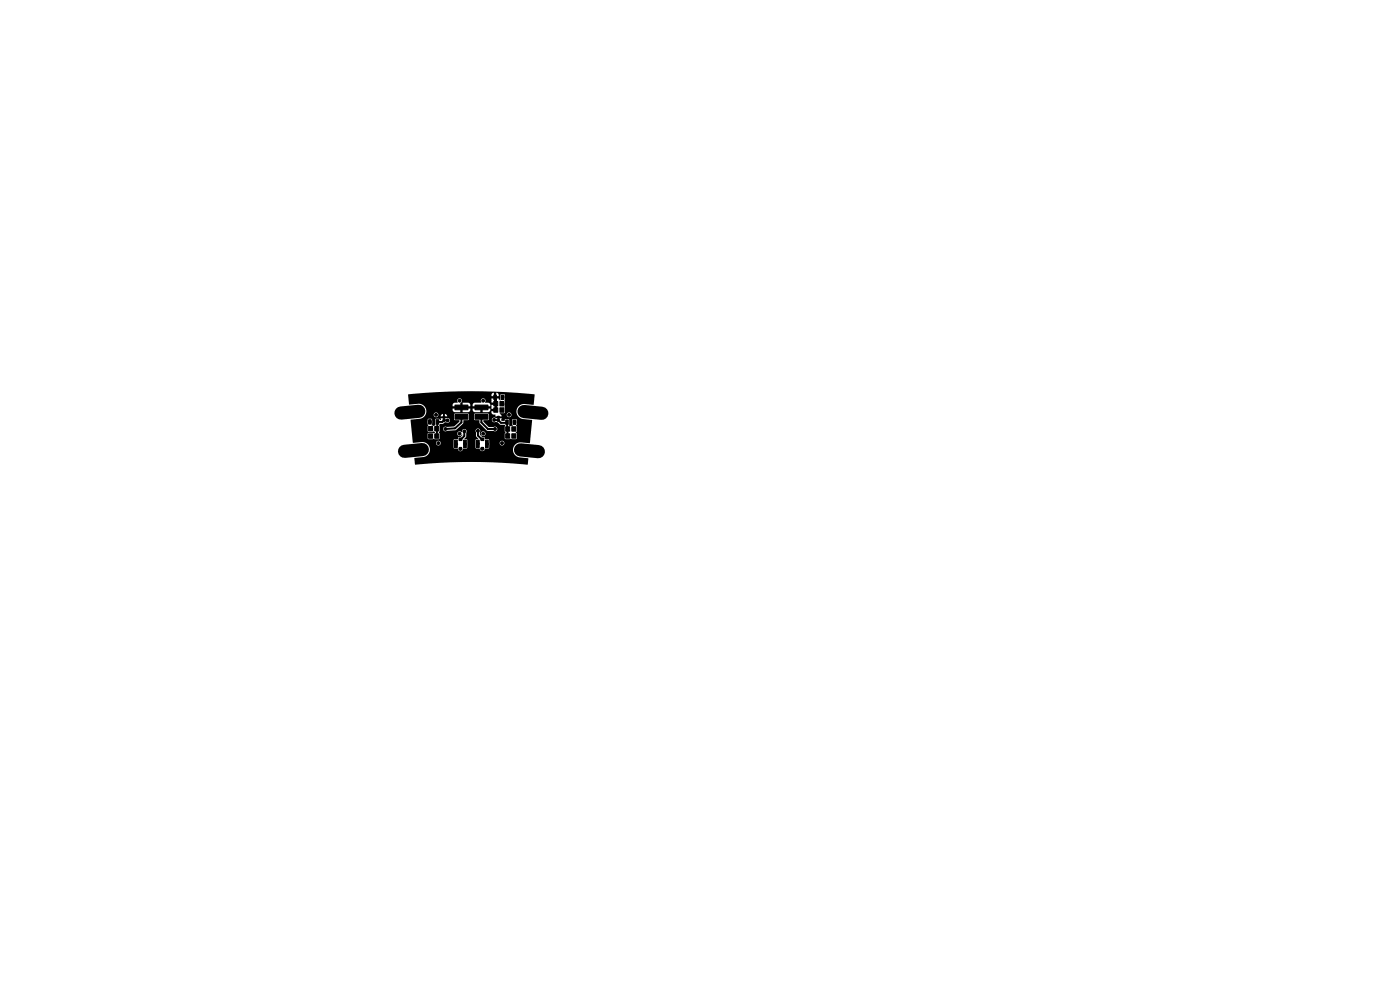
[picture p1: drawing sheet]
<svg xmlns="http://www.w3.org/2000/svg" width="297mm" height="210mm" viewBox="0 0 297 210" stroke-linecap="round" stroke-linejoin="round" font-family="sans-serif">
<g fill="#000" stroke="#000" stroke-width=".21">
<path d="M90.9 89h.6v1h-.6zM90.9 92h.9v1h-.9zM90.9 90.5h.9v.9h-.9zM92.5 89h.6v1h-.6zM92.2 92h.9v1h-.9zM92.2 90.5h.9v.9h-.9zM94 88.3h.4v.4h-.4zM94 89h.4v.4h-.4zM96.5 85.9h2.8v1h-2.8zM96.5 87.9h2.8v1h-2.8zM96.4 93.4h.6v1.5h-.6zM97.4 92.9h.6v.6h-.6z"/>
<path d="M97.4 94.9h.5v.5h-.5zM98.4 93.4h.5v1.5h-.5zM100.8 85.9h2.7v1h-2.7zM100.8 87.9h2.7v1h-2.7zM101.1 93.4h.6v1.5h-.6zM102 92.9h.6v.6h-.6zM102.1 94.9h.5v.5h-.5zM103 93.4h.6v1.5h-.6zM104.8 83.8h.5v1h-.5zM104.8 85.2h.8v.9h-.8zM104.8 86.5h.8v.9h-.8zM105.6 88.3h.3v.4h-.3z"/>
<path d="M105.6 89h.3v.4h-.3zM106.4 83.8h.5v1h-.5zM106.1 85.2h.8v.9h-.8zM106.1 86.5h.8v.9h-.8zM107.3 89.1h.5v.9h-.5zM107.3 92h.8v1h-.8zM107.3 90.5h.8v1h-.8zM108.9 89.1h.5v.9h-.5zM108.6 92h.8v1h-.8zM108.6 90.5h.8v1h-.8z"/>
<circle cx="91.2" cy="89.5" r=".3"/>
<circle cx="91.4" cy="92.5" r=".3"/>
<circle cx="91.5" cy="91" r=".3"/>
<circle cx="92.5" cy="88" r=".3"/>
<circle cx="93" cy="94" r=".3"/>
<circle cx="94.5" cy="91" r=".3"/>
<circle cx="95" cy="89.2" r=".3"/>
<circle cx="96.8" cy="94.2" r=".3"/>
<circle cx="97.5" cy="85" r=".3"/>
<circle cx="97.5" cy="92" r=".3"/>
<circle cx="97.7" cy="95.2" r=".3"/>
<circle cx="98.5" cy="91.5" r=".3"/>
<circle cx="98.7" cy="94.2" r=".3"/>
<circle cx="101.4" cy="94.1" r=".3"/>
<circle cx="101.4" cy="91.4" r=".3"/>
<circle cx="102.3" cy="95.2" r=".3"/>
<circle cx="102.5" cy="85" r=".3"/>
<circle cx="102.5" cy="92" r=".3"/>
<circle cx="103.3" cy="94.2" r=".3"/>
<circle cx="104.8" cy="89.1" r=".3"/>
<circle cx="105" cy="91" r=".3"/>
<circle cx="106.5" cy="94" r=".3"/>
<circle cx="106.5" cy="87" r=".3"/>
<circle cx="106.6" cy="85.7" r=".3"/>
<circle cx="106.6" cy="84.2" r=".3"/>
<circle cx="108" cy="88" r=".3"/>
<circle cx="109" cy="91" r=".3"/>
<circle cx="109" cy="92.5" r=".3"/>
<circle cx="109.2" cy="89.6" r=".3"/>
</g>
<path d="M88.8 87.2l-3.7 .4M89.6 95.4l-3.8 .3M110.4 95.4l3.8 .4M111.2 87.3l3.7 .4" fill="none" stroke="#000" stroke-width="2.8"/>
<path d="M95 89.2h-.8l-.4 .3h-1l-.1 3M97.9 88.4v1.2l-1.4 1.3-2 .1M98.5 91.5v1l-.8 .7M101.4 91.4v1l.9 .8M102.1 88.4v1.2l1.4 1.4h1.5M104.9 89.1l.8 .1 .6 .5h1M107.6 89.6l.1 2.9" fill="none" stroke="#000" stroke-width=".42"/>
<path d="M86.6 83.7a127.2 127.2 0 0 1 26.8 0l-.2 2.2-2-.2a1.61 1.61 0 0 0-1.6 1.4 1.61 1.61 0 0 0 1.3 1.8l2 .2-.5 4.9-2.1-.2a1.6 1.6 0 0 0-1.5 1.6 1.6 1.6 0 0 0 1.3 1.6l2 .2-.1 1.3a139.6 139.6 0 0 0-24 0l-.1-1.3 2.2-.3a1.6 1.6 0 0 0 1.1-1.4 1.6 1.6 0 0 0-.8-1.5h2.1v.1a.51 .51 0 0 0 .8 .3 .51 .51 0 0 0-.1-.9 .51 .51 0 0 0-.7 .5h-2.1l-.8-.2-1.9 .2-.2-.7h8.7v1.7l.9 .1a.58 .58 0 0 0 .6 .6 .58 .58 0 0 0 .5-.6h.9l.1-1h1.7v1l.9 .1a.52 .52 0 0 0 .5 .5 .52 .52 0 0 0 .5-.5l.9-.1 .1-1.1h2.2v.1a.51 .51 0 0 0 .8 .3 .51 .51 0 0 0-.1-.9 .51 .51 0 0 0-.7 .5h-2.2l-.1-.8h-.8l-.1-.4-.5-.1-.5-.5v-.2h.2a.51 .51 0 0 0 .7 .5 .51 .51 0 0 0 .1-.9 .51 .51 0 0 0-.8 .3v.1h-.2v-.3a.51 .51 0 0 0-.4-.8 .51 .51 0 0 0-.4 .8v.8l.5 .6-.6 .2v.8h-1.7l-.1-.8-.6-.2 .4-.4v-.9a.54 .54 0 0 0-.4-.8 .54 .54 0 0 0-.6 .7 .53 .53 0 0 0-.8 0 .53 .53 0 0 0 .2 .8 .53 .53 0 0 0 .7-.3l-.3 .5-.5 .1v.4h-.8l-.2 .1h-8.7l-.4-3.8h3.6l.2 .7-.2 .3 .1 1.1h1.3a.17 .17 0 0 1 .2 .1 .17 .17 0 0 1-.2 .2h-1.3v1.2l2.4 .1 .1-.2v-1a.27 .27 0 0 1-.2-.3 .27 .27 0 0 1 .2-.3v-.4h.7l.1 .3 .3 .2 2.3-.3 1.5-1.3 .1-.8h1.1l.1-1.2h1.1v1.2h1.1l.1 .7 1.4 1.5 1.5 .1a.51 .51 0 0 0 .8-.4 .51 .51 0 0 0-.8-.4h-1l-1.1-1.1v-.4h1.7l.3 .4 .9 .1 .7 .5h.9v1.4l.2 .2-.2 .3v1.1l2.3 .1 .2-.2v-1l-.2-.3 .2-.2v-1l-.1-.2 .2-.7-.1-.7h-.9l-.1 .7 .2 .7-.4 .1-.4-.1v-1.2l-.1-.2h-.7l-.1 .4h-.6l-.2-.2 .1-.4h-1.2a.52 .52 0 0 0-.6-.1 .52 .52 0 0 0-.3 .5h-.6v-1.2l-.2-.2h-2.8l-.1 .2h-1.1l-.2-.2h-2.8l-.2 .2v1.1l1.1 .1 .1 .4-1.2 1-1.5 .1a.52 .52 0 0 0-.8 .4h-.7l-.1-.7 .1-.4h.6l.5-.3h.3a.51 .51 0 0 0 .8-.4 .51 .51 0 0 0-.8-.5h-1.2v.4l-.4-.3h-.6l-.2 .2 .1 1.1a.35 .35 0 0 1-.6 .2l-.3-.1 .2-.7-.2-.7-.7 .1-.1 .6h-3.6v-.4l2.3-.3 .4-.3 .5-.5h1.7a.5 .5 0 0 0 .3 .5 .5 .5 0 0 0 .6-.2h2l-.2-.3-.3-.2v.5h-.4v-.5l-.3 .2-.2 .3h-.6a.5 .5 0 0 0-.3-.8 .5 .5 0 0 0-.6 .5h-1.7l.1-1h5.6l.2 .3 .3 .1h2.9l.4-.4h.5l.1 .3 .3 .1h2.9l.7-.2 .1 .6 .7 .2-.1 .3h1.4l-.1-.3h1.2a.51 .51 0 0 0 .7 .5 .51 .51 0 0 0 .1-.9 .51 .51 0 0 0-.8 .3v.1h-1.2l-.3-.2 .1-.1 1-.2v-3.3v-.5l-.2-.1-.7 .1v1.3l-.4-.5h-.5l.1 .2v2.5h-1.5l.1-.5h-1.6v.7h-.5v-.7h-1.6v.3h-.5v-.3h-1.7v.7h-.5v-.7h-1.6v.3h-5.6l-.3-.7-.4-.4h6.3v.3h3.8v-.3h.5v.3h4v.5h.6v-.8h-.6v.3h-.3v-.5l-.2-.2-.9-.1 .1-.3h1.3v.3h.6l-.1-.2v-.7h-.5v.6h-1.3v-.1a.53 .53 0 0 0-.7-.4 .53 .53 0 0 0-.2 .8h-1.4l-.4 .5h-.5l-.4-.5h-1.3v.8h-.5l.1-.7a.53 .53 0 0 0 .2-.8 .53 .53 0 0 0-.8-.1 .53 .53 0 0 0 0 .8l-.8 .1-.3 .4h-6.3l-.9-.3-2 .2-.2-2h17.7v.2h1.5v-.3l-.5-.4v.7h-.5v-.7l-.4 .2-.1 .3z" fill="#000"/>
</svg>
